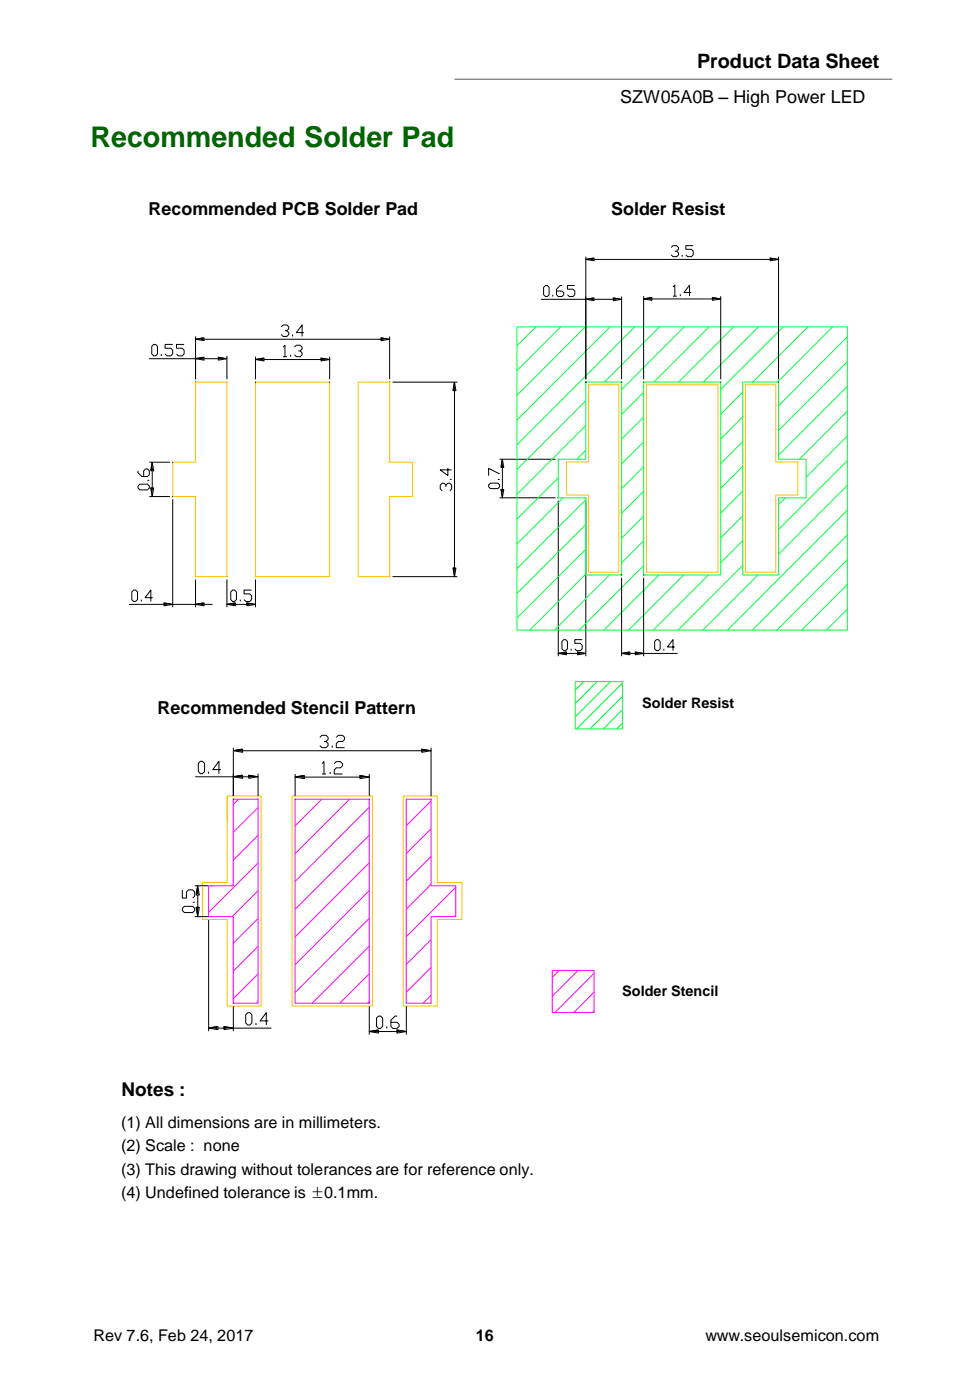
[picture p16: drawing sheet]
<svg xmlns="http://www.w3.org/2000/svg" width="190mm" height="275mm" viewBox="0 0 190 275" stroke-linecap="round" stroke-linejoin="round" font-family="sans-serif">
<defs><g id="words">
<text font-size="5.6" fill="#060" x="17.8" y="29">Recommended Solder Pad</text>
<text font-size="3.9" x="136.9" y="13.3">Product Data Sheet</text>
<text font-size="3.7" x="23.9" y="215.4">Notes :</text>
<g font-size="3.5">
<text x="121.8" y="20.3">SZW05A0B – High Power LED</text>
<text x="29.2" y="42.3">Recommended PCB Solder Pad</text>
<text x="120" y="42.3">Solder Resist</text>
<text x="30.9" y="140.3">Recommended Stencil Pattern</text>
</g>
<g font-size="3.2">
<text x="23.8" y="221.7">(1) All dimensions are in millimeters.</text>
<text x="23.8" y="226.3">(2) Scale : none</text>
<text x="23.8" y="230.9">(3) This drawing without tolerances are for reference only.</text>
<text x="23.8" y="235.5">(4) Undefined tolerance is ±0.1mm.</text>
<text x="18.4" y="263.6">Rev 7.6, Feb 24, 2017</text>
<text x="93.5" y="263.6">16</text>
<text x="138.5" y="263.6">www.seoulsemicon.com</text>
</g>
<g font-size="2.8">
<text x="126.1" y="139.1">Solder Resist</text>
<text x="122.2" y="195.8">Solder Stencil</text>
</g>
</g></defs>
<path d="M89.2 15.6h86" fill="none" stroke="#7f7f7f" stroke-width=".25"/>
<path d="M94.4 46.4h74.8v84.1h-74.8z" fill-rule="evenodd" fill="#fff"/>
<g fill="none" stroke="#000" stroke-width=".2">
<path d="M106.2 58.8h8.9M106.8 56.5l.3-.4h.4l.3 .4v1.4l-.3 .4h-.4l-.3-.4zM108.6 57.9v.4M110.4 56.1h-.4l-.7 .7v1.1l.3 .4h.8l.3-.4v-.3l-.3-.4h-1.1M112.9 56.1h-1.5v.7h1.1l.4 .4v.7l-.4 .4h-.7l-.4-.4M115 51l1.7-.3v.6zM115 58.8l1.7-.2v.5zM115 50.4v24.1M116.7 51h34.6M116.7 58.8h3.8M120.5 58.6l1.6 .2-1.6 .3zM122.1 58.3v16.2"/>
<path d="M126.4 58.8l1.6-.3v.5zM126.4 58.2v16.3M126.4 58.8h.1M128 58.8h11.9M131.8 48.6l.4-.3h.7l.4 .3v.4l-.4 .4h-.4M132.2 56.4l.3-.4v2.2M132.2 58.2h.7M132.9 49.4l.4 .3v.4l-.4 .3h-.7l-.4-.3M133.6 57.8v.4M134 50.1v.3M135.8 57.5h-1.5l1.1-1.5v2.2M136.1 48.3h-1.4v.7h1.1l.3 .4v.7l-.3 .3h-.7l-.4-.3"/>
<path d="M139.9 58.5l1.6 .3-1.6 .2zM141.5 58.2v16.3M151.3 50.7l1.6 .3-1.6 .3zM152.9 50.4v24.1M152.9 51h.1M115 75.1h.1M122.1 75.1h.1M126.4 75.1h.1M141.5 75.1h.1M152.9 75.1h.1M96.3 95h1.5l.3 .3v.4l-.3 .3h-1.5l-.3-.3v-.4zM97.8 94.2h.3"/>
<path d="M98.1 93.1l-2.1-1v1.4M98.1 97.8h11M98.1 90.3h11M98.4 96.2h.5l-.2 1.6zM98.7 90.3l.2 1.6h-.5zM98.7 91.9v4.3M109.6 98.4v30.6M109.6 97.8h.1M109.6 90.3h.1M115 98.4v30.6M115 97.8h.1M122.1 113.6v15.4"/>
<path d="M122.1 113h.1M126.4 113.6v15.4M126.4 113h.1M109.6 128.4l1.7-.2v.5zM109.6 128.4h.1M110.4 126.1l.3-.4h.4l.3 .4v1.4l-.3 .4h-.4l-.3-.4zM111.3 128.4h2.1M112.2 127.5v.4M113.4 128.2l1.6 .2-1.6 .3zM114.3 125.7h-1.4v.7h1.1l.3 .4v.7l-.3 .4h-.8l-.3-.4M122.1 128.4l1.6-.2v.5zM123.7 128.4h1.1"/>
<path d="M124.8 128.2l1.6 .2-1.6 .3zM126.4 128.4h6.7M128.9 125.7h.4l.3 .4v1.4l-.3 .4h-.4l-.3-.4v-1.4zM130.4 127.5v.4M132.5 127.2h-1.4l1.1-1.5v2.2"/>
</g>
<path d="M114.9 50.9l1.7-.3v.6zM114.9 58.7l1.7-.2v.5zM120.4 58.5l1.6 .2-1.6 .3zM126.3 58.7l1.6-.3v.5zM139.8 58.4l1.6 .3-1.6 .2zM151.2 50.6l1.6 .3-1.6 .3zM98.6 90.2l.2 1.6h-.5zM98.3 96.1h.5l-.2 1.6zM109.5 128.3l1.7-.2v.5zM113.3 128.1l1.6 .2-1.6 .3zM122 128.3l1.6-.2v.5zM124.7 128.1l1.6 .2-1.6 .3z" fill="#000"/>
<path d="M115.6 75.6h5.9v36.9h-5.9v-15.2h-4.3v-6.5h4.3zM115.6 75.6v4.4M126.9 75.6h14.1v36.9h-14.1zM146.4 75.6h6v15.2h4.3v6.5h-4.3v15.2h-6z" fill="none" stroke="#ffbf00" stroke-width=".2"/>
<g fill="none" stroke="#00ff3f" stroke-width=".2">
<path d="M101.5 64.3h64.9v59.5h-64.9zM105.2 64.3l-3.7 3.7M110.1 64.3l-8.6 8.5M115 64.3l-13.5 13.4M115 75.1h7.1v37.9h-7.1v-15.2h-5.4v-7.5h5.4zM115 78.8l-13.5 13.5M119.8 64.3l-18.3 18.3M124.7 64.3l-23.2 23.1M126.4 75.1h15.1v37.9h-15.1zM126.4 77.1l-4.3 4.3M129.5 64.3l-10.8 10.8M134.4 64.3l-12.3 12.3"/>
<path d="M139.2 64.3l-10.8 10.8M144.1 64.3l-10.8 10.8M145.9 75.1h7v15.2h5.4v7.5h-5.4v15.2h-7zM145.9 77.1l-4.4 4.3M148.9 64.3l-10.8 10.8M153.8 64.3l-12.3 12.2M158.7 64.3l-10.9 10.8M163.5 64.3l-10.8 10.8M166.4 66.2l-13.5 13.6M166.4 71.1l-13.5 13.5M166.4 75.9l-13.5 13.6M109.6 93.9l-8.1 8.1"/>
<path d="M110.6 97.8l-9.1 9.1M115 83.6l-13.5 13.6M115 88.5l-1.7 1.8M115 98.2l-13.5 13.6M126.4 82l-4.3 4.3M126.4 86.8l-4.3 4.4M126.4 91.7l-4.3 4.3M126.4 96.6l-4.3 4.3M145.9 81.9l-4.4 4.4M145.9 86.8l-4.4 4.3M145.9 91.7l-4.4 4.3M145.9 96.5l-4.4 4.4"/>
<path d="M154.3 97.8l-1.4 1.4M166.4 80.8l-9.4 9.5M166.4 85.7l-8.1 8.1M166.4 90.5l-13.5 13.6M166.4 95.4l-13.5 13.5M115 103.1l-13.5 13.5M115 107.9l-13.5 13.6M115 112.8l-11 11M119.7 113l-10.8 10.8M126.4 101.4l-4.3 4.4M126.4 106.3l-4.3 4.3M126.4 111.2l-12.6 12.6"/>
<path d="M129.4 113l-10.8 10.8M134.3 113l-10.8 10.8M139.1 113l-10.8 10.8M145.9 101.4l-4.4 4.3M145.9 106.3l-4.4 4.3M145.9 111.1l-12.7 12.7M148.8 113l-10.8 10.8M166.4 100.3l-23.5 23.5M166.4 105.1l-18.7 18.7M166.4 110l-13.8 13.8M166.4 114.9l-9 8.9M166.4 119.7l-4.1 4.1"/>
</g>
<path d="M22.6 62.9h70.3v60h-70.3z" fill-rule="evenodd" fill="#fff"/>
<g fill="none" stroke="#000" stroke-width=".2">
<path d="M29.2 70.5h9.2M30.2 67.7h.4l.3 .4v1.5l-.3 .3h-.4l-.4-.3v-1.5zM31.7 69.6v.3M33.9 67.7h-1.5v.7h1.1l.4 .4v.8l-.4 .3h-.7l-.4-.3M36.2 67.7h-1.5v.7h1.1l.4 .4v.8l-.4 .3h-.8l-.3-.3M38.4 70.5l1.7-.3v.6zM38.4 66.7l1.7-.3v.6zM38.4 66.1v8.4M38.4 75.1h.1M40.1 70.5h2.8M40.1 66.7h34.7M42.9 70.2l1.7 .3-1.7 .3z"/>
<path d="M44.6 69.9v4.6M44.6 75.1h.1M50.2 70.7l1.7-.3v.5zM50.2 75.1h.1M50.2 70.1v4.4M51.9 70.7h11.2M55.2 64.3l.4-.4h.7l.4 .4v.3l-.4 .4h-.3M55.6 68.2l.4-.3v2.2M55.6 70.1h.7M56.3 65l.4 .4v.3l-.4 .4h-.7l-.4-.4M57.1 69.7v.4M57.5 65.7v.4"/>
<path d="M57.8 68.2l.4-.3h.8l.3 .3v.4l-.3 .4h-.4M59 69l.3 .4v.3l-.3 .4h-.8l-.4-.4M59.7 65.4h-1.5l1.1-1.5v2.2M63.1 70.4l1.6 .3-1.6 .2zM64.7 75.1h.1M64.7 70.1v4.4M64.7 70.7h.1M74.8 66.4l1.7 .3-1.7 .3zM76.5 75.1h.1M76.5 66.1v8.4M76.5 66.7h.1M77.1 75.1h12.7"/>
<path d="M89.3 75.1l.2 1.7h-.5zM89.3 76.8v34.9M27.1 92.5v.4l.7 .8h1.2l.3-.4v-.8l-.3-.3h-.4l-.4 .3v1.2M27.5 95.2h1.5l.3 .3v.4l-.3 .4h-1.5l-.4-.4v-.4zM29 94.4h.3M29.3 97.6h4.1M29.3 90.8h4.1M29.6 95.9h.6l-.3 1.7zM29.9 90.8l.3 1.7h-.6zM29.9 92.5v3.4M33.9 98.2v21.1M33.9 97.6h.1"/>
<path d="M33.9 90.8h.1M87.6 95.7v-.4l-.4-.3h-.4l-.3 .3v.8l.3 .4M87.6 95.3l.4-.3h.3l.4 .3v.8l-.4 .4M88 92v1.5l-1.5-1.1h2.2M88.3 94.2h.4M25.3 118.8h6.9M25.9 116.3l.4-.3h.3l.4 .3v1.6l-.4 .3h-.3l-.4-.3zM27.8 117.9v.3M30 117.5h-1.5l1.1-1.5v2.2M32.2 118.5l1.7 .3-1.7 .3zM33.9 118.8h4.5M38.4 118.8l1.7-.3v.6z"/>
<path d="M38.4 113.9v5.4M38.4 113.3h.1M40.1 118.8h1.7M44.6 118.8l1.6-.3v.6zM44.6 113.9v5.4M44.6 113.3h.1M45.3 116.3l.4-.3h.4l.3 .3v1.6l-.3 .3h-.4l-.4-.3zM46.2 118.8h2.3M47.2 117.9v.3M48.5 118.5l1.7 .3-1.7 .3zM49.4 116h-1.5v.7h1.2l.3 .4v.8l-.3 .3h-.8l-.4-.3M50.2 113.9v5.4"/>
<path d="M50.2 118.8h.1M50.2 113.3h.1M76.5 113.3h.1M77.1 113.3h12.7M89 111.7h.5l-.2 1.6z"/>
</g>
<g fill="#000">
<path d="M38.3 70.4l1.7-.3v.6zM38.3 66.6l1.7-.3v.6zM42.8 70.1l1.7 .3-1.7 .3zM50.1 70.6l1.7-.3v.5zM63 70.3l1.6 .3-1.6 .2zM74.7 66.3l1.7 .3-1.7 .3zM89.2 75l.2 1.7h-.5zM29.8 90.7l.3 1.7h-.6zM29.5 95.8h.6l-.3 1.7zM32.1 118.4l1.7 .3-1.7 .3zM38.3 118.7l1.7-.3v.6zM44.5 118.7l1.6-.3v.6z"/>
<path d="M48.4 118.4l1.7 .3-1.7 .3zM88.9 111.5h.5l-.2 1.7z"/>
</g>
<path d="M38.4 75.1h6.2v38.2h-6.2v-15.7h-4.5v-6.8h4.5zM38.4 75.1v4.5M50.2 75.1h14.5v38.2h-14.5zM70.4 75.1h6.1v15.7h4.5v6.8h-4.5v15.7h-6.1z" fill="none" stroke="#ffbf00" stroke-width=".2"/>
<path d="M111.5 132.4h11.9v12.2h-11.9z" fill-rule="evenodd" fill="#fff"/>
<path d="M113 134h9.2v9.3h-9.2z" fill="none" stroke="#00ff3f" stroke-width=".2"/>
<path d="M114.6 134l-1.6 1.7M117.3 134l-4.3 4.3M119.9 134l-6.9 6.9M122.2 134.3l-9 9M122.2 136.9l-6.3 6.4M122.2 139.5l-3.7 3.8M122.2 142.1l-1.1 1.2" fill="none" stroke="#0f0" stroke-width=".2"/>
<path d="M32.9 142.5h60v64.5h-60z" fill-rule="evenodd" fill="#fff"/>
<path d="M44.6 156.4h6.7v41.3h-6.7v-17h-4.8v-7.2h4.8zM44.6 156.4v4.9M57.4 156.4h15.7v41.3h-15.7zM79.2 156.4h6.7v17.1h4.8v7.2h-4.8v17h-6.7z" fill="none" stroke="#ffbf00" stroke-width=".2"/>
<g fill="none" stroke="#f0f" stroke-width=".2">
<path d="M45.8 157.1h4.9v40.1h-4.9v-17h-4.8v-6.1h4.8zM46.9 157.1l-1.1 1M50.7 158.7l-4.9 4.9M58 157.1h14.5v40.1h-14.5zM63.2 157.1l-5.2 5.2M68.7 157.1l-10.7 10.7M72.5 158.7l-14.5 14.5M79.8 157.1h4.9v17h4.8v6.1h-4.8v17h-4.9zM84.7 157.4l-4.9 4.9M50.7 164.2l-4.9 4.8M50.7 169.6l-9.7 9.7M50.7 175.1l-5.1 5.1"/>
<path d="M72.5 164.1l-14.5 14.6M72.5 169.6l-14.5 14.6M72.5 175l-14.5 14.6M84.7 162.9l-4.9 4.8M84.7 168.3l-4.9 4.9M84.7 173.8l-4.9 4.9M89.5 174.4l-9.7 9.7M89.5 179.8l-.3 .4M50.7 180.5l-4.9 4.9M50.7 186l-4.9 4.8M50.7 191.4l-4.9 4.9M50.7 196.9l-.3 .3"/>
<path d="M72.5 180.5l-14.5 14.6M72.5 185.9l-11.2 11.3M72.5 191.4l-5.7 5.8M72.5 196.8l-.3 .4M84.7 184.7l-4.9 4.9M84.7 190.2l-4.9 4.8M84.7 195.6l-1.6 1.6"/>
</g>
<g fill="none" stroke="#000" stroke-width=".2">
<path d="M38.4 152.7h7.4M39.4 149.6h.4l.4 .4v1.7l-.4 .4h-.4l-.5-.4v-1.7zM41 151.7v.4M43.4 151.3h-1.6l1.2-1.7v2.5M45.8 152.7l1.8-.3v.6zM45.8 147.6l1.8-.3v.6zM45.8 147v9.5M45.8 157.1h.1M47.6 152.7h1.3M47.6 147.6h35.2M48.9 152.4l1.8 .3-1.8 .3zM50.7 152.1v4.4"/>
<path d="M50.7 157.1h.1M58 152.7l1.8-.3v.6zM58 157.1h.1M58 152.1v4.4M59.8 152.7h10.9M62.8 144.9l.4-.4h.8l.4 .4v.4l-.4 .4h-.4M63.2 150.1l.4-.4v2.4M63.2 152.1h.8M64 145.7l.4 .4v.4l-.4 .5h-.8l-.4-.5M64.8 151.7v.4M65.2 146.5v.5M65.6 150.1l.4-.4h.9l.4 .4v.4l-.4 .4h-.9l-.4 .4v.8h1.7"/>
<path d="M66 144.9l.4-.4h.9l.4 .4v.4l-.4 .4h-.9l-.4 .4v.9h1.7M70.7 152.4l1.8 .3-1.8 .3zM72.5 157.1h.1M72.5 152.1v4.4M72.5 152.7h.1M82.8 147.3l1.9 .3-1.9 .3zM84.7 157.1h.1M84.7 147v9.5M84.7 147.6h.1M35.8 174.9v1.6h.8v-1.2l.4-.4h.8l.4 .4v.8l-.4 .4M36.2 178.1h1.6l.4 .4v.5l-.4 .4h-1.6l-.4-.4v-.5zM37.8 177.3h.4"/>
<path d="M38.2 174.1h2.8M38.5 178.3h.6l-.3 1.9zM38.8 174.1l.3 1.8h-.6zM38.8 175.9v2.4M41.6 174.1h.1M38.2 180.2h2.8M41 180.8v21.9M41.6 180.2h.1M45.8 197.8v4.9M45.8 197.2h.1M48.3 199.4l.4-.4h.4l.4 .4v1.7l-.4 .4h-.4l-.4-.4zM72.5 197.8v5.6"/>
<path d="M72.5 197.2h.1M78 199.7h-.4l-.8 .8v1.2l.4 .4h.8l.4-.4v-.4l-.4-.4h-1.2M79.8 197.8v5.6M79.8 197.2h.1M41 202.1l1.8-.3v.6zM42.8 202.1h1.2M44 201.8l1.8 .3-1.8 .3zM45.8 202.1h7.5M50.3 201.1v.4M52.7 200.7h-1.6l1.2-1.7v2.5M72.5 202.7l1.8-.3v.7zM73.9 200.1l.4-.4h.4l.5 .4v1.6l-.5 .4h-.4l-.4-.4z"/>
<path d="M74.3 202.7h3.7M76 201.7v.4M78 202.4l1.8 .3-1.8 .4zM79.8 202.7h.1"/>
</g>
<path d="M45.7 152.6l1.8-.3v.6zM45.7 147.4l1.8-.3v.6zM48.7 152.3l1.9 .3-1.9 .3zM57.8 152.6l1.9-.3v.6zM70.6 152.3l1.8 .3-1.8 .3zM82.7 147.1l1.8 .3-1.8 .3zM38.7 174l.3 1.8h-.6zM38.4 178.2h.6l-.3 1.8zM40.9 202l1.8-.3v.6zM43.9 201.7l1.8 .3-1.8 .3zM72.4 202.6l1.8-.3v.6zM77.9 202.3l1.8 .3-1.8 .3z" fill="#000"/>
<path d="M107.5 189.6h10.6v10.4h-10.6z" fill-rule="evenodd" fill="#fff"/>
<path d="M108.5 190.7h8.2v8.3h-8.2zM109.8 190.7l-1.3 1.4M113.5 190.7l-5 5.1M116.7 191.3l-7.7 7.7M116.7 195l-4 4M116.7 198.7l-.3 .3" fill="none" stroke="#f0f" stroke-width=".2"/>
<use href="#words"/>
</svg>
